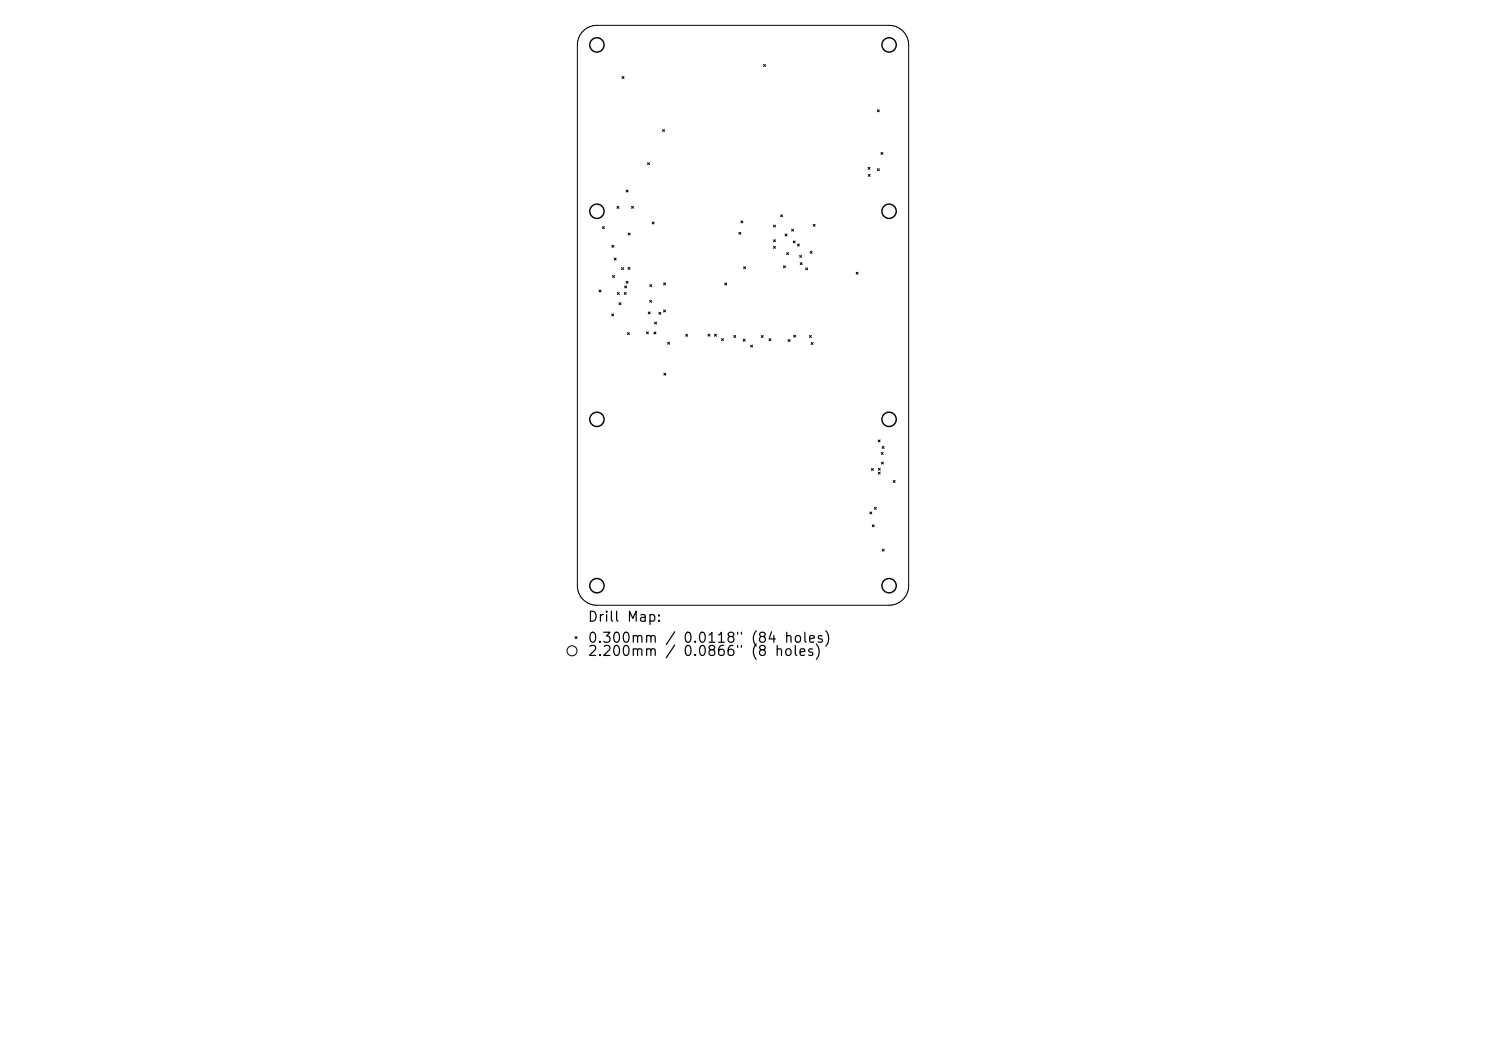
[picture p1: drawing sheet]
<svg xmlns="http://www.w3.org/2000/svg" width="297mm" height="210mm" viewBox="0 0 297 210" stroke-linecap="round" stroke-linejoin="round" font-family="sans-serif">
<defs><g id="words">
<g font-size="2">
<text x="117.3" y="124.7">Drill Map:</text>
<text x="117.3" y="128.9">0.300mm / 0.0118&quot; (84 holes)</text>
<text x="117.3" y="131.6">2.200mm</text>
<text x="136.4" y="131.6">0.0866&quot; (8</text>
</g>
</g></defs>
<g fill="none" stroke="#000" stroke-width=".2">
<path d="M116.5 6.2a3.9 3.9 0 0 1 2.8-1.1h58.4a3.9 3.9 0 0 1 3.9 3.9v108a3.9 3.9 0 0 1-3.9 3.9h-58.4a3.9 3.9 0 0 1-3.9-3.9v-108a3.9 3.9 0 0 1 1.1-2.8zM124.3 15.3l.4 .4M124.7 15.3l-.4 .4M152.6 12.9l.4 .4M153 12.9l-.4 .4M125.1 38l.4 .4M125.5 38l-.4 .4M129.4 32.5l.4 .4M129.8 32.5l-.4 .4M132.4 25.9l.4 .4M132.8 25.9l-.4 .4M173.5 33.4l.4 .4"/>
<path d="M173.5 34.8l.4 .4M173.9 33.4l-.4 .4M173.9 34.8l-.4 .4M175.4 21.9l.3 .4M175.4 33.7l.4 .4M175.7 21.9l-.3 .4M175.8 33.7l-.4 .4M176.1 30.5l.4 .4M176.5 30.5l-.4 .4M119.7 57.9l.4 .4M120.1 57.9l-.4 .4M120.4 45.3l.4 .4"/>
<path d="M120.8 45.3l-.4 .4M122.3 49l.4 .4M122.4 55.1l.4 .3M122.7 49l-.4 .4M122.8 51.6l.4 .4M122.8 55.1l-.4 .3M123.2 51.6l-.4 .4M123.3 41.3l.4 .3M123.4 58.4l.4 .4M123.7 41.3l-.4 .3M123.8 58.4l-.4 .4M124.2 53.5l.4 .4"/>
<path d="M124.6 53.5l-.4 .4M124.8 58.4l.4 .4M124.8 57.1l.4 .4M125.1 56.2l.4 .4M125.2 58.4l-.4 .4M125.2 57.1l-.4 .4M125.5 56.2l-.4 .4M125.5 53.4l.4 .4M125.6 46.6l.4 .4M125.9 53.4l-.4 .4M126 46.6l-.4 .4M126.2 41.2l.4 .4"/>
<path d="M126.6 41.2l-.4 .4M129.9 56.9l.4 .4M130.3 56.9l-.4 .4M130.4 44.4l.3 .3M130.7 44.4l-.3 .3M132.6 56.5l.4 .4M133 56.5l-.4 .4M144.9 56.6l.3 .3M145.2 56.6l-.3 .3M147.7 46.4l.4 .4M148.1 46.4l-.4 .4M148.1 44.1l.4 .4"/>
<path d="M148.5 44.1l-.4 .4M148.6 53.3l.4 .4M149 53.3l-.4 .4M154.6 45l.4 .4M154.6 47.9l.4 .4M154.6 49.2l.4 .4M155 45l-.4 .4M155 47.9l-.4 .4M155 49.2l-.4 .4M156 42.9l.4 .4M156.4 42.9l-.4 .4M156.6 53.1l.4 .4"/>
<path d="M156.9 46.7l.4 .4M157 53.1l-.4 .4M157.2 50.5l.4 .4M157.3 46.7l-.4 .4M157.6 50.5l-.4 .4M158.2 45.8l.4 .4M158.5 48.1l.4 .4M158.6 45.8l-.4 .4M158.9 48.1l-.4 .4M159.4 48.8l.4 .4M159.8 48.8l-.4 .4M159.8 51l.4 .4"/>
<path d="M159.9 52.5l.4 .4M160.2 51l-.4 .4M160.3 52.5l-.4 .4M161 53.5l.4 .4M161.4 53.5l-.4 .4M161.9 50.2l.4 .4M162.3 50.2l-.4 .4M162.5 44.8l.4 .4M162.9 44.8l-.4 .4M171.1 54.4l.4 .4M171.5 54.4l-.4 .4M122.3 62.7l.4 .4"/>
<path d="M122.7 62.7l-.4 .4M123.7 60.5l.4 .4M124.1 60.5l-.4 .4M125.4 66.5l.4 .4M125.8 66.5l-.4 .4M129.2 66.3l.4 .4M129.6 62.3l.4 .4M129.6 66.3l-.4 .4M129.9 60l.3 .4M130 62.3l-.4 .4M130.2 60l-.3 .4M130.7 66.3l.4 .4"/>
<path d="M130.8 64.4l.4 .4M131.1 66.3l-.4 .4M131.2 64.4l-.4 .4M131.7 62.4l.4 .4M132.1 62.4l-.4 .4M132.6 61.9l.4 .4M132.7 74.6l.4 .4M133 61.9l-.4 .4M133.1 74.6l-.4 .4M133.4 68.4l.4 .4M133.8 68.4l-.4 .4M137 66.8l.4 .4"/>
<path d="M137.4 66.8l-.4 .4M141.5 66.8l.4 .4M141.9 66.8l-.4 .4M142.8 66.8l.4 .4M143.2 66.8l-.4 .4M144.2 67.7l.4 .4M144.6 67.7l-.4 .4M146.7 67l.3 .4M147 67l-.3 .4M148.5 67.8l.4 .4M148.9 67.8l-.4 .4M150 69l.4 .4"/>
<path d="M150.4 69l-.4 .4M152.2 67l.3 .4M152.5 67l-.3 .4M153.7 67.7l.4 .4M154.1 67.7l-.4 .4M157.5 67.9l.4 .3M157.9 67.9l-.4 .3M158.6 67l.4 .4M159 67l-.4 .4M161.8 67l.4 .4M162.1 68.4l.4 .4M162.2 67l-.4 .4"/>
<path d="M162.5 68.4l-.4 .4M174.2 93.6l.4 .4M174.6 93.6l-.4 .4M175.5 87.9l.4 .4M175.5 94.3l.4 .4M175.5 93.6l.4 .4M175.9 87.9l-.4 .4M175.9 94.3l-.4 .4M175.9 93.6l-.4 .4M176.1 90.4l.4 .4M176.2 92.3l.4 .4M176.3 89.2l.4 .4"/>
<path d="M176.5 90.4l-.4 .4M176.6 92.3l-.4 .4M176.7 89.2l-.4 .4M178.5 96l.4 .4M178.9 96l-.4 .4M173.9 102.3l.3 .4M174.2 102.3l-.3 .4M174.3 104.9l.4 .4M174.7 104.9l-.4 .4M174.8 101.4l.4 .4M175.2 101.4l-.4 .4M176.3 109.7l.4 .4"/>
<path d="M176.7 109.7l-.4 .4M114.9 127.2l.4 .4M115.3 127.2l-.4 .4"/>
<circle cx="114.3" cy="130" r="1"/>
</g>
<g fill="none" stroke="#000" stroke-width=".29">
<circle cx="119.3" cy="9" r="1.43"/>
<circle cx="177.7" cy="9" r="1.43"/>
<circle cx="119.3" cy="42.2" r="1.43"/>
<circle cx="177.7" cy="42.2" r="1.43"/>
<circle cx="119.3" cy="83.8" r="1.43"/>
<circle cx="177.7" cy="83.8" r="1.43"/>
<circle cx="119.3" cy="117" r="1.43"/>
<circle cx="177.7" cy="117" r="1.43"/>
</g>
<use href="#words"/>
</svg>
